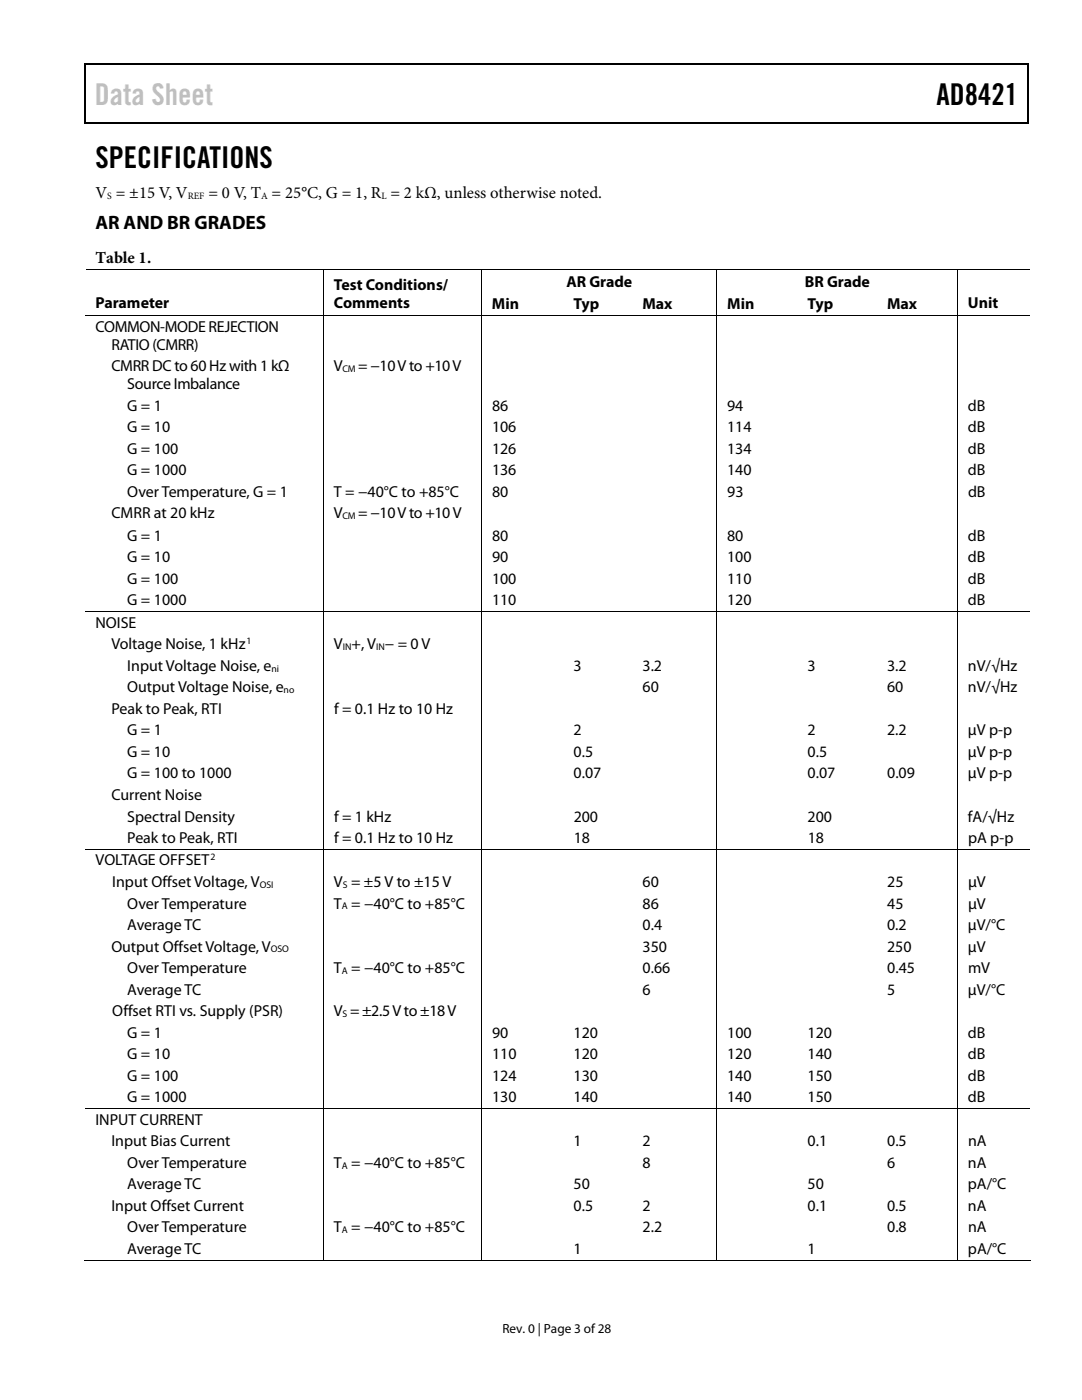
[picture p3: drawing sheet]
<svg xmlns="http://www.w3.org/2000/svg" width="216mm" height="279mm" viewBox="0 0 216 279" stroke-linecap="round" stroke-linejoin="round" font-family="sans-serif">
<defs><g id="words">
<text font-size="6" fill="#c0c0c0" x="18.9" y="21">Data Sheet</text>
<g font-size="6">
<text x="186.9" y="21">AD8421</text>
<text x="19" y="33.6">SPECIFICATIONS</text>
</g>
<text font-size="3.9" x="19" y="45.6">AR AND BR GRADES</text>
<g font-size="3.3">
<text x="19" y="39.5">V = ±15 V, V</text>
<text x="41.6" y="39.5">= 0 V, T = 25°C, G = 1, R = 2 kΩ, unless otherwise noted.</text>
<text x="19" y="52.5">Table 1.</text>
</g>
<g font-size="3.2">
<text x="66.6" y="57.9">Test Conditions/</text>
<text x="113" y="57.2">AR Grade</text>
<text x="160.6" y="57.2">BR Grade</text>
<text x="19" y="61.5">Parameter</text>
<text x="66.6" y="61.5">Comments</text>
<text x="98.2" y="61.7">Min</text>
<text x="114.4" y="61.7">Typ</text>
<text x="128.2" y="61.7">Max</text>
<text x="145.1" y="61.7">Min</text>
<text x="161.1" y="61.7">Typ</text>
<text x="177" y="61.7">Max</text>
<text x="193.1" y="61.5">Unit</text>
<text x="19" y="66.2">COMMON-MODE REJECTION</text>
<text x="22.2" y="69.8">RATIO (CMRR)</text>
<text x="22.2" y="74.1">CMRR DC to 60 Hz with 1 kΩ</text>
<text x="25.4" y="77.7">Source Imbalance</text>
<text x="66.6" y="74">V</text>
<text x="71.5" y="74">= −10 V to +10 V</text>
<text x="25.4" y="81.9">G = 1</text>
<text x="98.2" y="81.9">86</text>
<text x="145.1" y="81.9">94</text>
<text x="193.1" y="81.9">dB</text>
<text x="25.4" y="86.2">G = 10</text>
<text x="98.2" y="86.2">106</text>
<text x="145.1" y="86.2">114</text>
<text x="193.1" y="86.2">dB</text>
<text x="25.4" y="90.5">G = 100</text>
<text x="25.4" y="94.8">G = 1000</text>
<text x="98.2" y="90.5">126</text>
<text x="98.2" y="94.8">136</text>
<text x="145.1" y="90.5">134</text>
<text x="145.1" y="94.8">140</text>
<text x="193.1" y="90.5">dB</text>
<text x="193.1" y="94.8">dB</text>
<text x="25.4" y="99.1">Over Temperature, G = 1</text>
<text x="66.6" y="99.1">T = −40°C to +85°C</text>
<text x="98.2" y="99.1">80</text>
<text x="145.1" y="99.1">93</text>
<text x="193.2" y="99.1">dB</text>
<text x="22.2" y="103.4">CMRR at 20 kHz</text>
<text x="25.4" y="107.9">G = 1</text>
<text x="66.6" y="103.4">V</text>
<text x="71.5" y="103.4">= −10 V to +10 V</text>
<text x="98.2" y="107.9">80</text>
<text x="145.1" y="107.9">80</text>
<text x="193.1" y="107.9">dB</text>
<text x="25.4" y="112.2">G = 10</text>
<text x="98.2" y="112.2">90</text>
<text x="145.1" y="112.2">100</text>
<text x="193.1" y="112.2">dB</text>
<text x="25.4" y="116.5">G = 100</text>
<text x="98.2" y="116.5">100</text>
<text x="145.1" y="116.5">110</text>
<text x="193.1" y="116.5">dB</text>
<text x="19" y="125.3">NOISE</text>
<text x="25.4" y="120.8">G = 1000</text>
<text x="98.2" y="120.8">110</text>
<text x="145.1" y="120.8">120</text>
<text x="193.1" y="120.8">dB</text>
<text x="22.2" y="129.6">Voltage Noise, 1 kHz</text>
<text x="66.6" y="129.6">V +, V − = 0 V</text>
<text x="25.4" y="133.9">Input Voltage Noise, e</text>
<text x="114.5" y="133.9">3</text>
<text x="128.2" y="133.9">3.2</text>
<text x="161.1" y="133.9">3</text>
<text x="177" y="133.9">3.2</text>
<text x="193.1" y="133.9">nV/√Hz</text>
<text x="22.2" y="142.5">Peak to Peak, RTI</text>
<text x="25.4" y="138.2">Output Voltage Noise, e</text>
<text x="66.7" y="142.5">f = 0.1 Hz to 10 Hz</text>
<text x="128.2" y="138.2">60</text>
<text x="177" y="138.2">60</text>
<text x="193.1" y="138.2">nV/√Hz</text>
<text x="25.4" y="146.8">G = 1</text>
<text x="114.5" y="146.8">2</text>
<text x="161.1" y="146.8">2</text>
<text x="177" y="146.8">2.2</text>
<text x="193.1" y="146.8">μV p-p</text>
<text x="25.4" y="151.1">G = 10</text>
<text x="25.4" y="155.4">G = 100 to 1000</text>
<text x="114.4" y="151.1">0.5</text>
<text x="114.5" y="155.4">0.07</text>
<text x="161.1" y="151.1">0.5</text>
<text x="161.2" y="155.4">0.07</text>
<text x="177" y="155.4">0.09</text>
<text x="193.1" y="151.1">μV p-p</text>
<text x="193.2" y="155.4">μV p-p</text>
<text x="22.2" y="159.7">Current Noise</text>
<text x="25.4" y="164">Spectral Density</text>
<text x="66.6" y="164">f = 1 kHz</text>
<text x="114.5" y="164">200</text>
<text x="161.2" y="164">200</text>
<text x="193.2" y="164">fA/√Hz</text>
<text x="19" y="172.7">VOLTAGE OFFSET</text>
<text x="25.4" y="168.3">Peak to Peak, RTI</text>
<text x="66.7" y="168.3">f = 0.1 Hz to 10 Hz</text>
<text x="114.5" y="168.3">18</text>
<text x="161.2" y="168.3">18</text>
<text x="193.2" y="168.3">pA p-p</text>
<text x="22.4" y="177">Input Offset Voltage, V</text>
<text x="66.6" y="177">V = ±5 V to ±15 V</text>
<text x="128.2" y="177">60</text>
<text x="177" y="177">25</text>
<text x="193.2" y="177">μV</text>
<text x="25.4" y="181.3">Over Temperature</text>
<text x="25.4" y="185.6">Average TC</text>
<text x="66.6" y="181.3">T = −40°C to +85°C</text>
<text x="128.2" y="185.6">0.4</text>
<text x="128.2" y="181.3">86</text>
<text x="177" y="185.6">0.2</text>
<text x="177" y="181.3">45</text>
<text x="193.1" y="185.6">μV/°C</text>
<text x="193.2" y="181.3">μV</text>
<text x="22.2" y="189.9">Output Offset Voltage, V</text>
<text x="128.2" y="189.9">350</text>
<text x="177" y="189.9">250</text>
<text x="193.2" y="189.9">μV</text>
<text x="25.4" y="194.2">Over Temperature</text>
<text x="66.6" y="194.2">T = −40°C to +85°C</text>
<text x="128.2" y="194.2">0.66</text>
<text x="177" y="194.2">0.45</text>
<text x="193.2" y="194.2">mV</text>
<text x="22.4" y="202.8">Offset RTI vs. Supply (PSR)</text>
<text x="25.4" y="198.5">Average TC</text>
<text x="66.6" y="202.8">V = ±2.5 V to ±18 V</text>
<text x="128.2" y="198.5">6</text>
<text x="177" y="198.5">5</text>
<text x="193.2" y="198.5">μV/°C</text>
<text x="25.4" y="207.1">G = 1</text>
<text x="98.2" y="207.1">90</text>
<text x="114.5" y="207.1">120</text>
<text x="145.1" y="207.1">100</text>
<text x="161.1" y="207.1">120</text>
<text x="193.1" y="207.1">dB</text>
<text x="25.4" y="211.4">G = 10</text>
<text x="25.4" y="215.7">G = 100</text>
<text x="98.2" y="211.4">110</text>
<text x="98.2" y="215.7">124</text>
<text x="114.4" y="211.4">120</text>
<text x="114.4" y="215.7">130</text>
<text x="145.1" y="211.4">120</text>
<text x="145.1" y="215.7">140</text>
<text x="161.1" y="211.4">140</text>
<text x="161.1" y="215.7">150</text>
<text x="193.1" y="211.4">dB</text>
<text x="193.1" y="215.7">dB</text>
<text x="25.4" y="220">G = 1000</text>
<text x="98.2" y="220">130</text>
<text x="114.4" y="220">140</text>
<text x="145.1" y="220">140</text>
<text x="161.1" y="220">150</text>
<text x="193.1" y="220">dB</text>
<text x="19" y="224.5">INPUT CURRENT</text>
<text x="22.2" y="228.7">Input Bias Current</text>
<text x="25.4" y="233">Over Temperature</text>
<text x="66.6" y="233">T = −40°C to +85°C</text>
<text x="114.5" y="228.7">1</text>
<text x="128.2" y="228.7">2</text>
<text x="128.2" y="233">8</text>
<text x="161.2" y="228.7">0.1</text>
<text x="177" y="233">6</text>
<text x="177" y="228.7">0.5</text>
<text x="193.2" y="233">nA</text>
<text x="193.2" y="228.7">nA</text>
<text x="25.4" y="237.3">Average TC</text>
<text x="114.4" y="237.3">50</text>
<text x="161.1" y="237.3">50</text>
<text x="193.1" y="237.3">pA/°C</text>
<text x="22.2" y="241.6">Input Offset Current</text>
<text x="25.4" y="245.9">Over Temperature</text>
<text x="66.6" y="245.9">T = −40°C to +85°C</text>
<text x="114.4" y="241.6">0.5</text>
<text x="128.2" y="241.6">2</text>
<text x="128.2" y="245.9">2.2</text>
<text x="161.1" y="241.6">0.1</text>
<text x="177" y="241.6">0.5</text>
<text x="177" y="245.9">0.8</text>
<text x="193.1" y="241.6">nA</text>
<text x="193.2" y="245.9">nA</text>
<text x="25.4" y="250.2">Average TC</text>
<text x="114.5" y="250.2">1</text>
<text x="161.1" y="250.2">1</text>
<text x="193.1" y="250.2">pA/°C</text>
</g>
<text font-size="2.6" x="100.3" y="266">Rev. 0 | Page 3 of 28</text>
<g font-size="1.9">
<text x="21.4" y="39.7">S</text>
<text x="37.5" y="39.7">REF</text>
<text x="52.1" y="39.7">A</text>
<text x="76.1" y="39.7">L</text>
<text x="68.3" y="74.2">CM</text>
<text x="68.3" y="103.6">CM</text>
<text x="49.2" y="128.5">1</text>
<text x="68.4" y="129.8">IN</text>
<text x="75" y="129.8">IN</text>
<text x="54.2" y="134">ni</text>
<text x="56.6" y="138.3">no</text>
<text x="42" y="171.7">2</text>
<text x="51.8" y="177.2">OSI</text>
<text x="68.4" y="177.2">S</text>
<text x="68.2" y="181.5">A</text>
<text x="54" y="190.1">OSO</text>
<text x="68.2" y="194.4">A</text>
<text x="68.3" y="203">S</text>
<text x="68.2" y="233.2">A</text>
<text x="68.2" y="246.1">A</text>
</g>
</g></defs>
<path d="M16.9 12.7h.2v1h-.2zM205.1 12.7h.2v1h-.2zM205.1 12.7h.2v.3h-.2zM82.3 24.4h.2v.3h-.2zM205.1 24.4h.2v.3h-.2z" fill="#000"/>
<path d="M16.9 12.8h188.2M17 13.7v11M205.2 13.7v11M205.1 24.5h-188.2" fill="none" stroke="#000" stroke-width=".25"/>
<g fill="none" stroke="#000" stroke-width=".2">
<path d="M17.1 53.8h188.4M64.6 53.9v9M96.2 53.9v9M143.1 53.9v9M191.1 53.9v9M17 62.9h188.5M64.6 63v59M96.2 63v59M143.1 63v59M191.1 63v59M17 122.1h188.5M64.6 122.2v47.2"/>
<path d="M96.2 122.2v47.2M143.1 122.2v47.2M191.1 122.2v47.2M17 169.5h188.5M64.6 169.6v51.6M96.2 169.6v51.6M143.1 169.6v51.6M191.1 169.6v51.6M17 221.3h188.5M64.6 221.3v30.3M96.2 221.3v30.3M143.1 221.3v30.3"/>
<path d="M191.1 221.3v30.3M16.8 251.5h47.7M64.7 251.5h31.4M96.2 251.5h46.8M143.2 251.5h47.8M191.2 251.5h14.4"/>
</g>
<use href="#words"/>
</svg>
